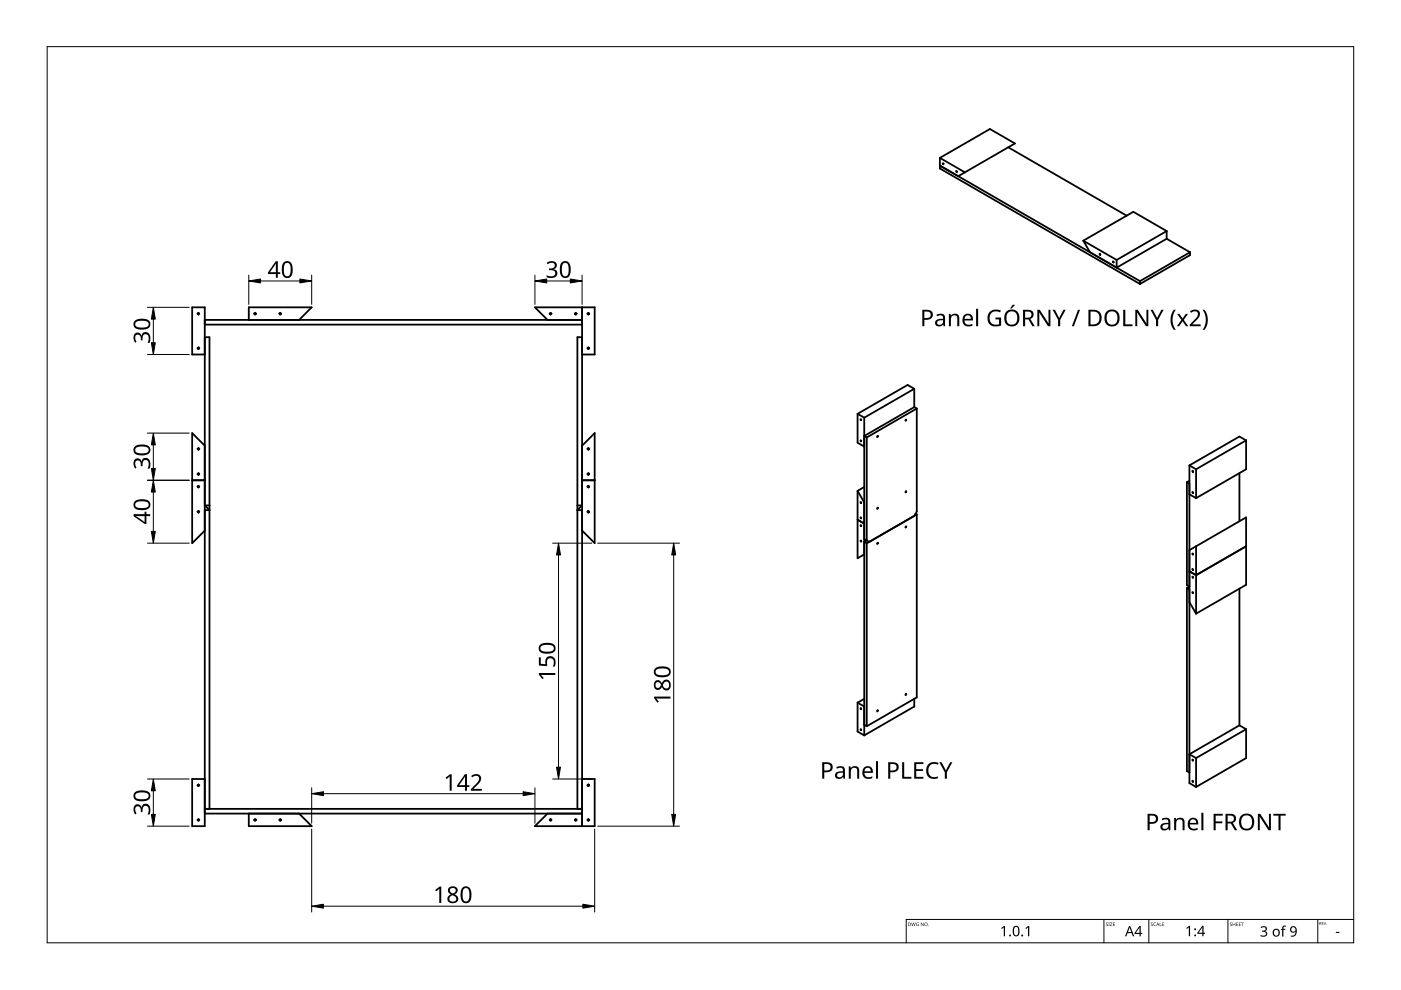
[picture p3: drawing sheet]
<svg xmlns="http://www.w3.org/2000/svg" width="297mm" height="210mm" viewBox="0 0 297 210" stroke-linecap="round" stroke-linejoin="round" font-family="sans-serif">
<g fill="none" stroke="#000" stroke-width=".38">
<path d="M199.3 35.1l42.4 24.5M199.3 33.5l5.3 3M199.3 33.5v2.2l42.4 24.5M199.3 33.5l10.6-6.1 5.3 3-12 7M199.9 34.6l.1 .2zM202.7 36.3l.2 .2zM213.8 31.2l25.1 14.5M229.7 51l1.4 2.5M229.7 51l7.1 4.1M233.1 53.8l.2 .2zM236 55.4l.1 .2zM241.7 59.6v.6"/>
<path d="M247.4 49v1.6M247.4 50.6l4.9 2.9M247.4 50.6l-10.6 6.1v-1.6M247.4 49l-7.1-4.1-10.6 6.1M247.4 49l-10.6 6.1M252.3 53.5v.6l-10.6 6.1M252.3 53.5l-10.6 6.1M42 73.7h.2v.3h-.2zM42 66.4h.2v.2h-.2zM43.4 75.2h-2.7v-10h2.7v110h-2.7v-10h2.7M43.4 71.5h1v100M43.4 68.8h80"/>
<path d="M52.7 67.8v-2.6h13.4l-2.7 2.6M54 66.4h.2v.2h-.2zM59.3 66.4h.2v.2h-.2zM116.1 67.8l-2.7-2.6h12.7v10h-2.7M116.6 66.4h.3v.2h-.3zM122 66.4h.2v.2h-.2zM123.4 65.2v110M123.4 67.8h-80M123.4 71.5h-1v100M124.6 66.4h.3v.2h-.3zM124.6 73.7h.3v.3h-.3zM42 95h.2v.3h-.2z"/>
<path d="M43.4 94.5l-2.7-2.7v23.4l2.7-2.7M123.4 94.5l2.7-2.7v23.4l-2.7-2.7M124.6 95h.3v.3h-.3zM181.8 87.7v6.2l1.4 .8M181.8 87.7l1.4 .9M182.5 93.4l.1 .2zM182.5 88.9l.1 .2zM183.2 88.6v67.3M183.8 92.7v21.9l-.6 .3 .6 .3M186 92.5h.1l-.1 .2zM192 89h.2l-.2 .2zM193.8 82.4v3.9"/>
<path d="M193.8 82.4l-10.6 6.2M193.8 86.3l.6 .3M193.8 86.3l-10.6 6.1 .6 .3M193.8 82.4l-1.4-.8-10.6 6.1M194.4 86.6v21.9l-.6 .9-9.5 5.5-1.1-.6M194.4 86.6l-10.6 6.1M252.2 98.7v67.3l1.4 .9M252.2 98.7l1.4 .8M252.8 99.8l.1 .2zM253.6 99.5v6.1M264.2 93.4v6.1l-10.6 6.1M264.2 93.4l-1.4-.8-10.6 6.1"/>
<path d="M264.2 93.4l-10.6 6.1M40.7 101.8h2.7M42 103h.2v.3h-.2zM42 108.4h.2v.2h-.2zM42 100.4h.2v.2h-.2zM44.4 107.2h-1l1 1h-1M122.4 107.2h1l-1 1h1M124.6 100.4h.3v.2h-.3zM124.6 103h.3v.3h-.3zM124.6 108.4h.3v.2h-.3zM126.1 101.8h-2.7M181.8 104.1l1.4 2.4"/>
<path d="M181.8 110.2l1.4 .8M181.8 104.1v14.3l1.4-.9M182.5 109.7l.1 .2zM182.5 106.4l.1 .3zM182.5 114.6l.1 .2zM182.5 111.4l.1 .2zM183.2 103.3l-1.4 .8M183.8 115.2v38.8M186.1 107.7l-.1 .2zM186.1 115.1l-.1 .2zM192.1 104.2l-.1 .2zM192.1 111.6l-.1 .3z"/>
<path d="M194.1 108.9l.3 .2M194.4 109.1v38.8l-10.6 6.1M194.4 109.1l-10.6 6.1M251.6 102.3v21.8l.6 .3-.6 .3M251.6 102.3l.6 .3M252.2 116.6l12-6.9v14.3l-10.6 6.1M252.2 101.9l-.6 .4M252.2 104.8l1.4 .8M252.8 117.4l.1 .2zM252.8 104.3l.1 .2zM253.6 115.8v14.3M262.8 100.3v10.2"/>
<path d="M264.2 115.8l-10.6 6.1-1.4-.8M251.6 124.7v38.8l.6 .3M251.6 124.7l.6 .3M252.2 127.7l1.4 2.4M252.8 120.6l.1 .2zM252.8 125.5l.1 .2zM252.8 122.3l.1 .2zM262.8 124.8v29M181.8 149l1.4 .8M181.8 149v6.1l1.4 .8M182.5 150.1l.1 .2zM182.5 154.6l.1 .2z"/>
<path d="M183.2 148.2l-1.4 .8M183.2 153.7l.6 .3M186.1 150.6l-.1 .2zM192.1 147.2l-.1 .2zM193.8 148.2v1.6l-10.6 6.1M262.8 153.8l-10.6 6.1 1.4 .8M262.8 153.8l1.4 .8M264.2 154.6v6.1l-10.6 6.2M264.2 154.6l-10.6 6.1M42 166.4h.2v.2h-.2zM43.4 171.5h80M52.7 172.5v2.7h13.4l-2.7-2.7"/>
<path d="M54 173.7h.2v.3h-.2zM59.3 173.7h.2v.3h-.2zM116.6 173.7h.3v.3h-.3zM122 173.7h.2v.3h-.2zM123.4 165.2h2.7v10h-12.7l2.7-2.7M123.4 172.5h-80M124.6 173.7h.3v.3h-.3zM124.6 166.4h.3v.2h-.3zM252.8 161.1l.1 .2zM252.8 165.5l.1 .2zM253.6 160.7v6.2"/>
<circle cx="42.1" cy="173.8" r=".17"/>
</g>
<path d="M10 9.9h277v190h-277z" fill="none" stroke="#000" stroke-width=".21"/>
<path d="M234 194.9v5M243.6 194.9v5M260.3 194.9v5M279.4 194.9v5M287 194.9h-94.9v5" fill="none" stroke="#000" stroke-width=".21"/>
<g fill="#000">
<path d="M193.2 195.6l.2 .6 .2-.6 .3 .6 .2-.6-.2 .7-.2-.6-.3 .6zM194.3 195.7l.5-.1-.4 .1-.1 .3 .3 .3h.1v-.3h-.1h.2v.3l-.5-.1zM195.2 195.6l.5 .6 .1-.6v.7l-.5-.6-.1 .6zM212.3 196.8l.6-.5h.2v2.2h-.3v-1.9l-.4 .4zM217.4 196.8l.6-.5h.2v2.2h-.2v-1.9l-.5 .4zM234.5 195.7l.4-.1-.3 .1 .2 .3a.23 .23 0 0 1 0 .3 .23 .23 0 0 1-.3-.1 .18 .18 0 0 0 .2 .1 .18 .18 0 0 0 0-.3l-.2-.1zM235 195.6h.3v.7h-.3zM235.4 195.6h.4l-.3 .7h.4h-.6l.4-.6zM236 195.6h.4l-.3 .1v.2h.3l-.3 .1v.3h.3h-.4zM244 195.7l.4-.1-.3 .1 .2 .3a.23 .23 0 0 1 0 .3 .23 .23 0 0 1-.3-.1 .18 .18 0 0 0 .2 .1 .18 .18 0 0 0 .1-.3l-.3-.1zM244.6 195.7l.5-.1-.2 .1a.3 .3 0 0 0-.2 .4 .3 .3 0 0 0 .4 .1l-.5 .1zM245.9 195.6l.1 .7h.3h-.4z"/>
<path d="M246.4 195.6h.4l-.3 .1v.2h.3l-.3 .1v.3h.3h-.4zM251.5 196.8l.6-.5h.2v2.2h-.2v-1.9l-.5 .4zM260.8 195.7l.4-.1-.3 .1 .2 .3a.23 .23 0 0 1 0 .3 .23 .23 0 0 1-.4-.1 .18 .18 0 0 0 .3 .1 .18 .18 0 0 0 0-.3l-.2-.1zM261.4 195.6v.3h.4l.1-.3v.7l-.1-.3h-.4v.3zM262.1 195.6h.4l-.3 .1v.2h.3l-.3 .1v.3h.3h-.4zM262.7 195.6h.4l-.3 .1v.2h.3l-.3 .1v.3h.3h-.4zM263.2 195.6h.5l-.2 .1v.6l-.1-.6zM267.3 196.6a.73 .73 0 0 1 .8-.3 .73 .73 0 0 1 .5 .8l-.4 .3a.62 .62 0 0 1 .5 .8 .62 .62 0 0 1-.9 .4l-.6-.1v-.3l.5 .2a.45 .45 0 0 0 .7-.4 .45 .45 0 0 0-.6-.4h-.2v-.3a.46 .46 0 0 0 .6 0 .46 .46 0 0 0 0-.7l-.8 .2zM272 196.4l.7-.1-.1 .2h-.3l-.2 .2v.2h.4v.2h-.4v1.5h-.3v-1.5h-.2l.2-.2zM280.3 195.5h.3l-.3 .1v.2h.3h-.3v.2l.3 .1h-.3zM280.6 195.5l.3 .5 .3-.5-.3 .6zM283.2 197.6h.8v.2h-.8z"/>
<path d="M192.5 195.6l.6 .2-.1 .5h-.5zM192.6 195.7v.6l.3-.1 .1-.4z"/>
<path d="M195.9 196a.4 .4 0 0 1 .8 0 .4 .4 0 0 1-.8 0zM196.1 196a.27 .27 0 0 0 .5 0 .27 .27 0 0 0-.5 0z"/>
<path d="M215 196.4a.79 .79 0 0 1 .9 .1 .79 .79 0 0 1 .3 .9 .8 .8 0 0 1-.8 1.1 .8 .8 0 0 1-.7-1.1zM215.2 196.6l-.2 .8a.53 .53 0 0 0 .1 .7 .53 .53 0 0 0 .7 0l.1-.5a.84 .84 0 0 0-.5-1.1z"/>
<path d="M239.4 196.3h.2l.9 2.2h-.3l-.3-.7h-.8l-.3 .7h-.3zM239.5 196.6l-.3 1h.7z"/>
<path d="M241.6 196.3h.3v1.5h.3v.2h-.3v.5h-.3v-.5h-1.1v-.2zM241.6 196.6l-.8 1.2h.8z"/>
<path d="M245.4 195.6l.4 .7-.2-.2h-.3l-.2 .2zM245.5 195.7l-.2 .3h.3z"/>
<path d="M254.9 196.3h.3v1.5h.3v.2h-.3v.5h-.3v-.5h-1v-.2zM254.9 196.6l-.8 1.2h.8z"/>
<path d="M270 197.1a.81 .81 0 0 1 1.2 .1 .81 .81 0 0 1-.2 1.2 .81 .81 0 0 1-1.1-.3l-.1-.5zM270.3 197.2a.6 .6 0 0 0-.2 .9 .6 .6 0 0 0 .8 .1l.2-.3a.53 .53 0 0 0-.2-.6 .53 .53 0 0 0-.6-.1z"/>
<path d="M273.7 196.6a.77 .77 0 0 1 .9-.1 .77 .77 0 0 1 .3 .8 1.03 1.03 0 0 1-1.2 1.3v-.3l.5 .1 .3-.2 .2-.7a.68 .68 0 0 1-1 .1 .68 .68 0 0 1 0-1zM273.7 197.1a.5 .5 0 0 0 1 0 .5 .5 0 0 0-1 0z"/>
<path d="M279.7 195.5h.2a.17 .17 0 0 1 .2 .1 .17 .17 0 0 1-.1 .2l.2 .3-.4-.2-.1 .2zM279.8 195.6v.2h.2v-.2z"/>
<circle cx="196.9" cy="196.3" r=".07"/>
<circle cx="214.2" cy="198.3" r=".2"/>
<circle cx="216.7" cy="198.3" r=".2"/>
<circle cx="253.4" cy="198.3" r=".2"/>
<circle cx="253.4" cy="197" r=".2"/>
<circle cx="281.3" cy="196.1" r=".06"/>
</g>
<g fill="#000">
<path d="M115.9 55.7a1.25 1.25 0 0 1 1.2-.4 1.25 1.25 0 0 1 1 .9 .85 .85 0 0 1-.8 .9 .93 .93 0 0 1 .9 1 .93 .93 0 0 1-1.1 .8l-1.2-.1v-.4a1.24 1.24 0 0 0 1.8-.3 .71 .71 0 0 0-1-.8h-.3v-.4a.81 .81 0 0 0 .9 0 .81 .81 0 0 0 .3-.9 1.02 1.02 0 0 0-1.5 0zM28.5 70.8l.7-.3a.85 .85 0 0 1 .8 .7 .93 .93 0 0 1 1-.8 .93 .93 0 0 1 .9 1l-.2 1.3h-.4a1.24 1.24 0 0 0-.3-1.8 .71 .71 0 0 0-.8 .9v.4h-.3a.81 .81 0 0 0-.1-.9 .81 .81 0 0 0-.8-.3 1.02 1.02 0 0 0 0 1.5l-.3 .2a1.65 1.65 0 0 1-.2-1.9zM201.2 66.5h.3l.1 .4a1 1 0 0 1 1.1-.4 1 1 0 0 1 .7 1v1.7h-.4v-1.7a.7 .7 0 0 0-.9-.6 .7 .7 0 0 0-.5 .9v1.4h-.4zM209.8 66.1a2.23 2.23 0 0 1 2.4-.3l-.2 .4a1.44 1.44 0 0 0-2.2 1.1 1.44 1.44 0 0 0 2 1.5v-1.1h-.7v-.4h1.2v1.7l-.3 .1a1.86 1.86 0 0 1-2.4-.6 1.86 1.86 0 0 1 .2-2.4zM214.7 64.6h.5l-.3 .3a.62 .62 0 0 1-.7 .4zM219.9 65.7h.6l1.8 2.9v-2.9h.4v3.5h-.5l-1.9-2.9 .1 2.9h-.5zM223.2 65.7h.5l.9 1.7 .9-1.7h.4l-1.1 2.1v1.4h-.5v-1.4zM228.6 65.7h.4l-1.3 3.5h-.4zM238.1 65.7h.5v3.1h1.5v.4h-2zM240.7 65.7h.5l1.9 2.9v-2.9h.4v3.5h-.5l-1.9-2.9v2.9h-.4zM243.9 65.7h.5l.9 1.7 .9-1.7h.5l-1.2 2.1v1.4h-.4v-1.4zM248.9 65.7h.4a3.6 3.6 0 0 0 0 4.2 .98 .98 0 0 1-.9-.9l-.2-1.2a3.3 3.3 0 0 1 .7-2.1z"/>
<path d="M249.6 66.5h.5l.6 1 .7-1h.5l-.9 1.3 .9 1.4h-.5l-.7-1.1-.7 1.1h-.5l1-1.4zM252.3 66a1.16 1.16 0 0 1 1.3-.4 1.16 1.16 0 0 1 .8 1.2l-.3 .6-1.3 1.4h1.8v.4h-2.3v-.4l1.1-1.1a.98 .98 0 0 0 .2-1.7h-.4l-.7 .3zM255 65.7a.99 .99 0 0 1 .9 1l.2 1.1a3.2 3.2 0 0 1-.7 2.1h-.4a3.6 3.6 0 0 0 0-4.2zM28.5 97.5l.7-.3a.85 .85 0 0 1 .8 .7 .93 .93 0 0 1 1-.8 .93 .93 0 0 1 .9 1l-.2 1.3h-.4a1.24 1.24 0 0 0-.3-1.9 .71 .71 0 0 0-.8 1v.3h-.3a.81 .81 0 0 0-.1-.8 .81 .81 0 0 0-.8-.3 1.02 1.02 0 0 0 0 1.4l-.3 .2a1.65 1.65 0 0 1-.2-1.8zM114.3 139.4h.3v1.3l1.1 .1a1.17 1.17 0 0 1 .9-1.7 1.17 1.17 0 0 1 1.2 1.6l-.2 .6h-.4a1.03 1.03 0 0 0 .3-1 1.03 1.03 0 0 0-.8-.7 .93 .93 0 0 0-.7 1.4l-.1 .2-1.6-.1zM114.3 142.7h3.4v.4h-3l.6 .7-.3 .2-.7-1zM138.7 147.7h3.5v.4h-3.1l.6 .7-.3 .2-.7-1zM28.5 170.8a.85 .85 0 0 1 .9-.3 .85 .85 0 0 1 .6 .7 .93 .93 0 0 1 1-.8 .93 .93 0 0 1 .9 1l-.2 1.3h-.4a1.24 1.24 0 0 0-.3-1.8 .71 .71 0 0 0-.8 .9v.4h-.3a.81 .81 0 0 0-.1-.9 .81 .81 0 0 0-.8-.3 1.02 1.02 0 0 0 0 1.5l-.3 .2a1.65 1.65 0 0 1-.2-1.9zM94.5 164.9l.9-.7h.4v3.5h-.5l.1-3.1-.7 .6zM99.9 164.5a1.16 1.16 0 0 1 1.3-.4 1.16 1.16 0 0 1 .8 1.2l-.3 .6-1.3 1.4h1.8v.4h-2.4v-.4l1.2-1.1a.98 .98 0 0 0 .2-1.7h-.5l-.6 .3zM180 162.5h.3l.1 .3a1 1 0 0 1 1.1-.3 1 1 0 0 1 .7 .9v1.7h-.5v-1.7a.7 .7 0 0 0-.8-.6 .7 .7 0 0 0-.5 .9v1.4h-.4zM191.3 161.6h.4v3.1h1.5v.4h-1.9z"/>
<path d="M193.8 161.6h2v.4h-1.5v1.1h1.4v.4h-1.4v1.2h1.5v.4h-2zM196.8 162a1.95 1.95 0 0 1 2.2-.2l-.2 .3a1.36 1.36 0 0 0-1.6 .2 1.36 1.36 0 0 0-.3 1.7 1.32 1.32 0 0 0 2 .6v.4a1.77 1.77 0 0 1-2.1-.3 1.77 1.77 0 0 1-.3-2.1zM199.2 161.6h.4l.9 1.7 .9-1.7h.5l-1.1 2.1v1.4h-.5v-1.3zM248.9 173.4h.4l.1 .4a1 1 0 0 1 1-.4 1 1 0 0 1 .8 .9v1.7h-.5v-1.6a.7 .7 0 0 0-.8-.7 .7 .7 0 0 0-.5 1v1.3h-.5zM257.3 172.5h2v.4h-1.6v1.3h1.5v.4h-1.5v1.4h-.4zM266.7 172.5h.5l1.9 2.9-.1-2.9h.5v3.5h-.6l-1.8-2.9v2.9h-.4zM270 172.5h2.6v.4h-1.1v3.1h-.4v-3.1h-1.1zM92.3 188.7l.9-.7h.4v3.5h-.5l.1-3.1-.7 .6z"/>
<path d="M58.5 55.4h.4v2.3h.5v.4h-.5v.8h-.4v-.8h-1.7v-.4zM58.5 55.9l-1.3 1.8h1.3z"/>
<path d="M60.2 55.6a1.16 1.16 0 0 1 1.3-.1 1.16 1.16 0 0 1 .5 1.2 1.69 1.69 0 0 1-1 2.2 1.27 1.27 0 0 1-1.3-1.5l.1-1zM60.4 55.9a2.56 2.56 0 0 0 .2 2.6 .78 .78 0 0 0 .8-.1 .78 .78 0 0 0 .2-.9 1.35 1.35 0 0 0-.7-1.8z"/>
<path d="M119.1 55.6a1.16 1.16 0 0 1 1.3-.1 1.16 1.16 0 0 1 .6 1.2 1.69 1.69 0 0 1-1 2.2 1.27 1.27 0 0 1-1.3-1.5l.1-1.2zM119.4 55.9a2.56 2.56 0 0 0 .1 2.6 .78 .78 0 0 0 .9-.1 .78 .78 0 0 0 .2-.9 1.35 1.35 0 0 0-.8-1.8z"/>
<path d="M28.6 68l.6-.3 .9-.1a1.36 1.36 0 0 1 1.8 1.3 1.57 1.57 0 0 1-2 1 1.19 1.19 0 0 1-1.4-.5 1.19 1.19 0 0 1 .1-1.4zM28.9 68.3a.75 .75 0 0 0-.1 .9 .75 .75 0 0 0 .9 .2h1a.69 .69 0 0 0 .8-.7 .69 .69 0 0 0-.8-.6h-1.2z"/>
<path d="M195.5 65.7h1a1.05 1.05 0 0 1 1.3 1 1.29 1.29 0 0 1-1.8 1.1v1.4h-.5zM196 66.1v1.3a.91 .91 0 0 0 1.3-.8 .98 .98 0 0 0-1.3-.5z"/>
<path d="M198.5 66.7a1.07 1.07 0 0 1 1.2-.2 1.07 1.07 0 0 1 .7 .9v1.8h-.3l-.1-.4a.85 .85 0 0 1-1.4 .3 .85 .85 0 0 1 .1-1.4l1.3-.1a.61 .61 0 0 0-.3-.7 .61 .61 0 0 0-.7 0l-.3 .2zM198.8 68.1a.54 .54 0 0 0 .2 .8 .54 .54 0 0 0 .7-.2l.2-.8z"/>
<path d="M204.4 66.9a1.13 1.13 0 0 1 1.4-.3 1.13 1.13 0 0 1 .5 1.3h-1.8a1 1 0 0 0 .6 1 1 1 0 0 0 1.1-.2v.3a1.42 1.42 0 0 1-1.9-.2 1.42 1.42 0 0 1 .1-1.9zM204.7 67.1l-.2 .5h1.3a.65 .65 0 0 0-.3-.7 .65 .65 0 0 0-.8 .2z"/>
<path d="M213.3 66.1a1.63 1.63 0 0 1 1.9-.4 1.63 1.63 0 0 1 .9 1.7 1.63 1.63 0 0 1-1.7 1.8 1.63 1.63 0 0 1-1.5-2zM213.8 66.3l-.3 .5-.1 .6a1.19 1.19 0 0 0 1.2 1.4 1.19 1.19 0 0 0 1.1-1.5 1.15 1.15 0 0 0-.7-1.2 1.15 1.15 0 0 0-1.2 .2z"/>
<path d="M216.9 65.7h1a1 1 0 0 1 1.2 .7 1 1 0 0 1-.7 1.2l1 1.6h-.5l-.9-1.5h-.7v1.5h-.4zM217.3 66.1v1.3h.6a.67 .67 0 0 0 .8-.7 .67 .67 0 0 0-.9-.6z"/>
<path d="M230.8 65.7h1a1.74 1.74 0 0 1 1.8 1.8 1.74 1.74 0 0 1-1.9 1.7h-.9zM231.2 66.1v2.7h.5a1.37 1.37 0 0 0 1.4-1.3 1.37 1.37 0 0 0-1.3-1.4z"/>
<path d="M234.6 66.1a1.7 1.7 0 0 1 2.1-.2 1.7 1.7 0 0 1 .6 2.1 1.64 1.64 0 0 1-2.1 1.1 1.64 1.64 0 0 1-1-2.1zM235 66.3l-.3 .5-.1 .6a1.19 1.19 0 0 0 1.3 1.4 1.19 1.19 0 0 0 1-1.5 1.15 1.15 0 0 0-.6-1.2 1.15 1.15 0 0 0-1.3 .2z"/>
<path d="M28.6 94.7l.6-.3 .9-.2a1.36 1.36 0 0 1 1.8 1.3 1.57 1.57 0 0 1-2 1.1 1.19 1.19 0 0 1-1.4-.5 1.19 1.19 0 0 1 .1-1.4zM28.9 95a.75 .75 0 0 0-.1 .9 .75 .75 0 0 0 .9 .2h1a.69 .69 0 0 0 .8-.7 .69 .69 0 0 0-.8-.7h-1.2z"/>
<path d="M28.6 106.3l.6-.3 .9-.1a1.36 1.36 0 0 1 1.8 1.3 1.57 1.57 0 0 1-2 1 1.19 1.19 0 0 1-1.4-.5 1.19 1.19 0 0 1 .1-1.4zM28.9 106.6a.75 .75 0 0 0-.1 .9 .75 .75 0 0 0 .9 .2h1a.69 .69 0 0 0 .8-.7 .69 .69 0 0 0-.8-.7h-1.2z"/>
<path d="M28.3 109h2.4v-.5h.3v.5h.8v.4h-.8v1.7h-.3l-2.4-1.6zM28.8 109.4l1.9 1.3v-1.3z"/>
<path d="M114.5 136.8l.6-.4 .9-.1a1.36 1.36 0 0 1 1.8 1.3 1.57 1.57 0 0 1-2 1 1.19 1.19 0 0 1-1.4-.4 1.19 1.19 0 0 1 .1-1.4zM114.8 137a.75 .75 0 0 0-.1 .9 .75 .75 0 0 0 .9 .3l1-.1a.69 .69 0 0 0 .8-.7 .69 .69 0 0 0-.8-.6h-1.2z"/>
<path d="M139 144.4a.88 .88 0 0 1 1.3 .5 1 1 0 0 1 1.3-.8 1 1 0 0 1 .6 1.4 .94 .94 0 0 1-.9 .9 .94 .94 0 0 1-1-.7 .91 .91 0 0 1-1.1 .5 .91 .91 0 0 1-.6-1.2zM140.6 145.3a.7 .7 0 0 0 1.4 0 .7 .7 0 0 0-1.4 0zM139 145.2a.58 .58 0 0 0 1.1 0 .58 .58 0 0 0-1.1 0z"/>
<path d="M138.9 141.8a2.6 2.6 0 0 1 3.2 .1 1.22 1.22 0 0 1-.2 1.3 1.22 1.22 0 0 1-1.3 .4 1.53 1.53 0 0 1-2-1zM139.2 142a.75 .75 0 0 0 0 .9 .75 .75 0 0 0 .9 .3l1-.1a.69 .69 0 0 0 .8-.7 .69 .69 0 0 0-.8-.6h-1.3z"/>
<path d="M28.6 168l.6-.3 .9-.1a1.36 1.36 0 0 1 1.8 1.3 1.57 1.57 0 0 1-2 1 1.19 1.19 0 0 1-1.4-.4 1.19 1.19 0 0 1 .1-1.5zM28.9 168.3a.75 .75 0 0 0-.1 .9 .75 .75 0 0 0 .9 .3l1-.1a.69 .69 0 0 0 .8-.7 .69 .69 0 0 0-.8-.6h-1.2z"/>
<path d="M98.6 164.1h.4v2.4h.5v.4h-.5v.8h-.4v-.8h-1.7v-.4zM98.6 164.6l-1.3 1.9h1.3z"/>
<path d="M174.3 161.6h.9a1.1 1.1 0 0 1 1.4 1.1 1.1 1.1 0 0 1-1.4 1h-.4v1.4h-.5zM174.8 162v1.4a.94 .94 0 0 0 1.3-.7 .7 .7 0 0 0-.9-.7z"/>
<path d="M177.3 162.7a1.07 1.07 0 0 1 1.1-.3 1.07 1.07 0 0 1 .7 .9v1.8h-.3v-.4a.85 .85 0 0 1-1.4 .3 .85 .85 0 0 1 .1-1.3l1.2-.2a.61 .61 0 0 0-.2-.7 .61 .61 0 0 0-.7 0l-.4 .2zM177.6 164.1a.54 .54 0 0 0 .2 .7 .54 .54 0 0 0 .7-.2l.2-.8z"/>
<path d="M183.1 162.8a1.13 1.13 0 0 1 1.4-.2 1.13 1.13 0 0 1 .6 1.3h-1.8a1 1 0 0 0 .6 .9 1 1 0 0 0 1-.2v.4l-.8 .1a1.39 1.39 0 0 1-1.2-.8 1.39 1.39 0 0 1 .2-1.5zM183.5 163l-.2 .5h1.3a.65 .65 0 0 0-.3-.7 .65 .65 0 0 0-.8 .2z"/>
<path d="M188.3 161.6h.9a1.1 1.1 0 0 1 1.3 1.1 1.1 1.1 0 0 1-1.3 1h-.4v1.4h-.5zM188.8 162v1.4a.92 .92 0 0 0 1.3-.9 .98 .98 0 0 0-1.3-.5z"/>
<path d="M243.3 172.5h.9a1.1 1.1 0 0 1 1.3 1.2 1.1 1.1 0 0 1-1.4 1h-.4v1.3h-.4zM243.7 172.9v1.4a.94 .94 0 0 0 1.4-.7 .7 .7 0 0 0-.9-.7z"/>
<path d="M246.3 173.6a1.07 1.07 0 0 1 1.1-.3 1.07 1.07 0 0 1 .7 .9v1.8h-.3l-.1-.3a.85 .85 0 0 1-1.3 .3 .85 .85 0 0 1 .1-1.4l1.2-.1a.61 .61 0 0 0-.2-.7 .61 .61 0 0 0-.7 0l-.4 .1zM246.6 175l-.1 .1a.43 .43 0 0 0 0 .4 .43 .43 0 0 0 .4 .2 .75 .75 0 0 0 .8-.9z"/>
<path d="M252.1 173.7a1.13 1.13 0 0 1 1.4-.2 1.13 1.13 0 0 1 .6 1.3h-1.8a1 1 0 0 0 .6 .9 1 1 0 0 0 1-.2v.4a1.42 1.42 0 0 1-1.8-.3 1.42 1.42 0 0 1 0-1.9zM252.5 173.9l-.2 .6h1.3a.63 .63 0 0 0-.6-.8z"/>
<path d="M259.8 172.5h1a1 1 0 0 1 1.2 .7 1 1 0 0 1-.6 1.3l.9 1.5h-.5l-.8-1.4h-.7v1.4h-.5zM260.3 172.9v1.3h.5a.67 .67 0 0 0 .8-.6 .67 .67 0 0 0-.8-.7z"/>
<path d="M263.1 173a1.63 1.63 0 0 1 1.9-.4 1.63 1.63 0 0 1 .9 1.7 1.65 1.65 0 0 1-1.8 1.8 1.65 1.65 0 0 1-1.4-2.2zM263.5 173.2l-.3 .5v.6a1.19 1.19 0 0 0 1.2 1.4 1.19 1.19 0 0 0 1-1.6 1.15 1.15 0 0 0-.6-1.1 1.15 1.15 0 0 0-1.3 .2z"/>
<path d="M95.1 188.3a1.04 1.04 0 0 1 1.3-.3 1.04 1.04 0 0 1 .6 1.1l-.6 .5a1 1 0 0 1 .7 1.3 1 1 0 0 1-1.3 .6 .94 .94 0 0 1-.9-.9 .94 .94 0 0 1 .7-1l-.2-.1a.88 .88 0 0 1-.3-1.2zM95.3 190.6a.7 .7 0 0 0 1.4 0 .7 .7 0 0 0-1.4 0zM95.4 188.9a.6 .6 0 0 0 1.2 0 .6 .6 0 0 0-1.2 0z"/>
<path d="M98.1 188.2a1.16 1.16 0 0 1 1.3-.1 1.16 1.16 0 0 1 .5 1.2 1.69 1.69 0 0 1-1 2.2 1.27 1.27 0 0 1-1.3-1.6l.1-1zM98.3 188.5a2.16 2.16 0 0 0 .3 2.6 .82 .82 0 0 0 .9-1 1.35 1.35 0 0 0-.7-1.8z"/>
</g>
<path d="M207.2 65.5v3.7M185.9 161.4v3.7M254.9 172.3v3.7" fill="none" stroke="#000" stroke-width=".43"/>
<g fill="none" stroke="#000" stroke-width=".21">
<path d="M52.7 58.3v6.2M63.6 59.6h-8.4M66.1 58.3v6.2M113.4 58.3v6.2M115.9 59.6h5M123.4 58.3v6.2M32.5 67.7v5M40.1 65.2h-8.8M40.1 75.2h-8.8M31.3 91.8h8.8M32.5 94.3v5M31.3 115.2h8.8"/>
<path d="M31.3 101.8h8.8M32.5 104.3v8.4M117.2 115.2h8.3M118.4 117.7v45M142.8 117.7v55M144.1 115.2h-17.4M32.5 167.7v5M40.1 175.2h-8.8M40.1 165.2h-8.8M66.1 175.8v17.6M66.1 167v7.5M68.6 168.3h42.3"/>
<path d="M113.4 167v7.5M125.5 165.2h-8.3M126.1 175.8v17.6M126.7 175.2h17.4M68.6 192.1h55"/>
</g>
<g fill="#000" stroke="#000" stroke-width=".21">
<path d="M52.7 59.6l2.5-.4v.8zM63.6 59.2l2.5 .4-2.5 .4zM113.4 59.6l2.5-.4v.8zM120.9 59.2l2.5 .4-2.5 .4zM32.5 65.2l.4 2.5h-.8zM32.1 72.7h.8l-.4 2.5zM32.5 91.8l.4 2.5h-.8zM32.1 99.3h.8l-.4 2.5zM32.5 101.8l.4 2.5h-.8zM32.1 112.7h.8l-.4 2.5zM118.4 115.2l.4 2.5h-.8zM142.8 115.2l.5 2.5h-.9z"/>
<path d="M32.5 165.2l.4 2.5h-.8zM32.1 172.7h.8l-.4 2.5zM66.1 168.3l2.5-.4v.8zM110.9 167.9l2.5 .4-2.5 .4zM118 162.7h.8l-.4 2.5zM142.4 172.7h.9l-.5 2.5zM66.1 192.1l2.5-.4v.8zM123.6 191.7l2.5 .4-2.5 .4z"/>
</g>
<g fill="none" stroke="#000" stroke-width=".21">
<path d="M42 66.5h-.2M42 73.8h-.2M42 66.5h.1M42 73.8h.1M42.1 66.6v.2M42.1 73.9v.2M42.1 66.2v.2M42.1 66.4v.2M42.1 73.5v.2M42.1 73.8v.1M42.2 66.5h.2M42.2 73.8h.2"/>
<path d="M54 66.5h-.2M54 66.5h.1M54.1 66.2v.2M54.1 66.4v.2M54.1 66.6v.2M54.2 66.5h.2M59.3 66.5h-.2M59.4 66.5h.1M59.4 66.2v.2M59.4 66.4v.2M59.4 66.6v.2M59.5 66.5h.2"/>
<path d="M116.6 66.5h-.1M116.7 66.5h.1M116.8 66.2v.2M116.8 66.4v.2M116.8 66.6v.2M116.9 66.5h.1M122 66.5h-.2M122 66.5h.1M122.1 66.6v.2M122.1 66.2v.2M122.1 66.4v.2M122.2 66.5h.2"/>
<path d="M124.6 66.5h-.1M124.6 73.8h-.1M124.7 66.5h.1M124.7 73.8h.1M124.8 66.2v.2M124.8 66.4v.2M124.8 73.5v.2M124.8 73.8v.1M124.8 66.6v.2M124.8 73.9v.2M124.9 66.5h.1M124.9 73.8h.1"/>
<path d="M41.8 95.2h.2M42.1 95.3v.1M42.1 94.9v.1M42.1 95.1v.1M42.1 95.2h-.1M42.4 95.2h-.2M124.5 95.2h.1M124.8 94.9v.1M124.8 95.1v.1M124.8 95.3v.1M124.8 95.2h-.1M125 95.2h-.1"/>
<path d="M41.8 100.5h.2M42 103.2h-.2M42 108.5h-.2M42 103.2h.1M42 108.5h.1M42.1 100.6v.2M42.1 103.3v.1M42.1 108.6v.2M42.1 100.2v.2M42.1 100.4v.2M42.1 102.9v.1M42.1 103.1v.1"/>
<path d="M42.1 108.2v.2M42.1 108.4v.2M42.1 100.5h-.1M42.2 103.2h.2M42.2 108.5h.2M42.4 100.5h-.2M124.5 100.5h.1M124.6 103.2h-.1M124.6 108.5h-.1M124.7 103.2h.1M124.7 108.5h.1M124.8 100.2v.2"/>
<path d="M124.8 100.4v.2M124.8 102.9v.1M124.8 103.1v.1M124.8 108.2v.2M124.8 108.4v.2M124.8 100.6v.2M124.8 103.3v.1M124.8 108.6v.2M124.8 100.5h-.1M124.9 103.2h.1M124.9 108.5h.1M125 100.5h-.1"/>
<path d="M41.8 166.5h.2M42 173.8h-.2M42 173.8h.1M42.1 166.6v.2M42.1 173.9v.2M42.1 166.2v.2M42.1 166.4v.2M42.1 173.5v.2M42.1 173.8v.1M42.1 166.5h-.1M42.2 173.8h.2M42.4 166.5h-.2"/>
<path d="M54 173.8h-.2M54 173.8h.1M54.1 173.5v.2M54.1 173.8v.1M54.1 173.9v.2M54.2 173.8h.2M59.3 173.8h-.2M59.4 173.8h.1M59.4 173.5v.2M59.4 173.8v.1M59.4 173.9v.2M59.5 173.8h.2"/>
<path d="M116.6 173.8h-.1M116.7 173.8h.1M116.8 173.5v.2M116.8 173.8v.1M116.8 173.9v.2M116.9 173.8h.1M122 173.8h-.2M122 173.8h.1M122.1 173.9v.2M122.1 173.5v.2M122.1 173.8v.1M122.2 173.8h.2"/>
<path d="M124.5 166.5h.1M124.6 173.8h-.1M124.7 173.8h.1M124.8 166.2v.2M124.8 166.4v.2M124.8 173.5v.2M124.8 173.8v.1M124.8 166.6v.2M124.8 173.9v.2M124.8 166.5h-.1M124.9 173.8h.1M125 166.5h-.1"/>
</g>
</svg>
